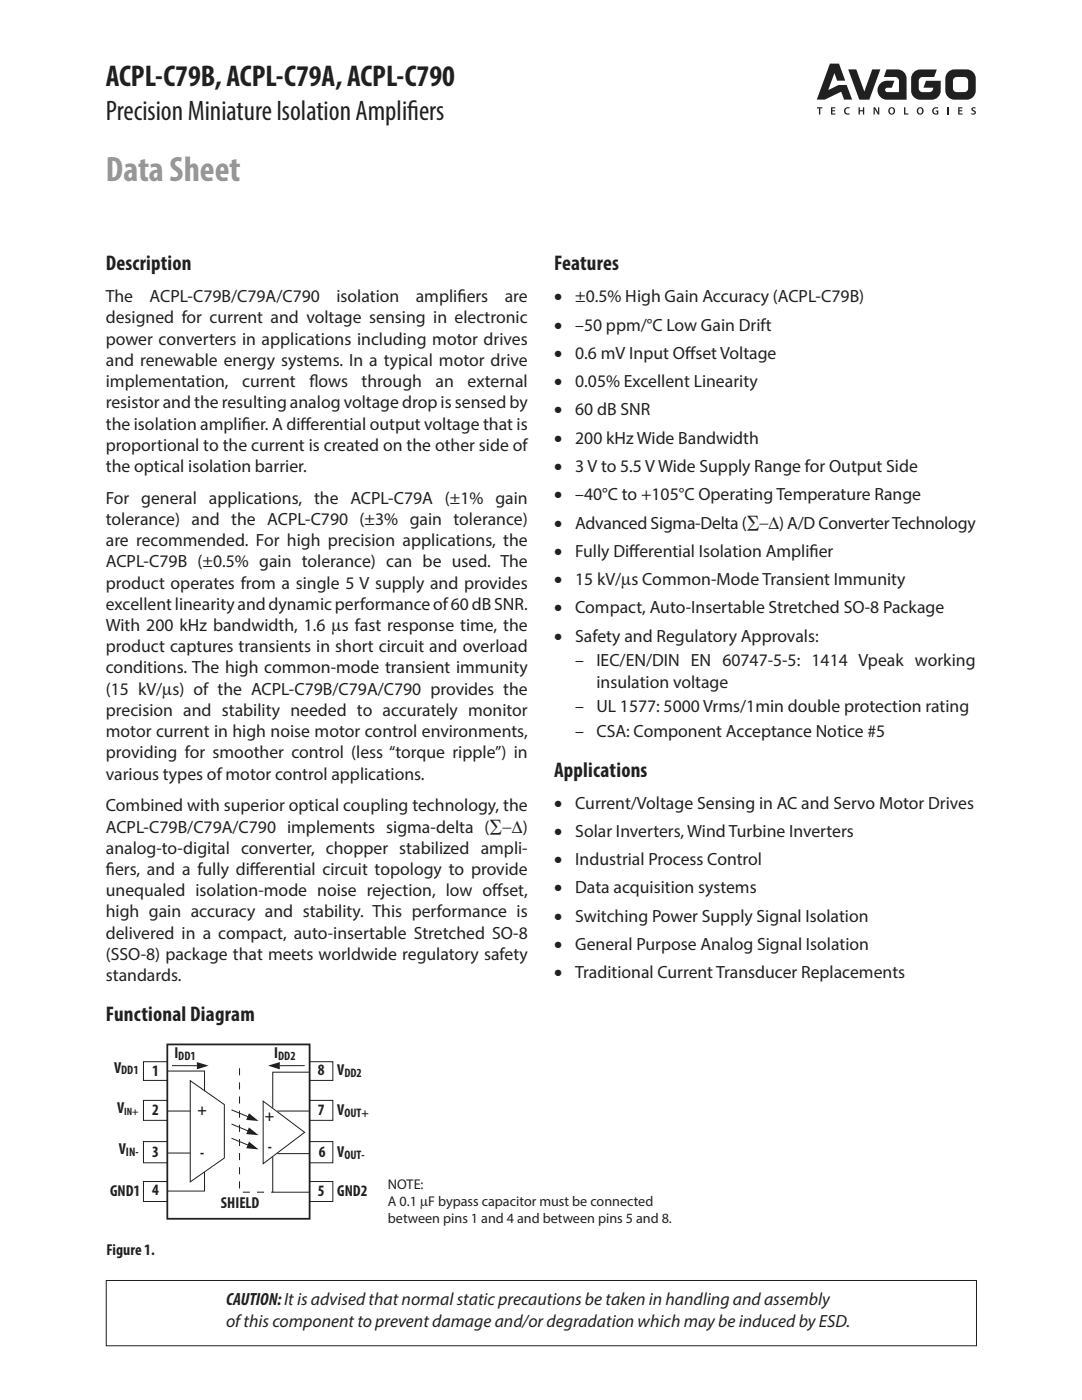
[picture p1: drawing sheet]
<svg xmlns="http://www.w3.org/2000/svg" width="216mm" height="279mm" viewBox="0 0 216 279" stroke-linecap="round" stroke-linejoin="round" font-family="sans-serif">
<defs><g id="words">
<text font-size="7.1" fill="#939598" x="21.1" y="36.1">Data Sheet</text>
<text font-size="6" fill="#231f20" x="21.1" y="17.2">ACPL-C79B, ACPL-C79A, ACPL-C790</text>
<text font-size="5.6" fill="#231f20" x="21.1" y="24">Precision Miniature Isolation Amplifiers</text>
<g font-size="4.2" fill="#231f20">
<text x="21.1" y="54">Description</text>
<text x="110.5" y="54">Features</text>
<text x="110.5" y="155">Applications</text>
<text x="21.1" y="203.7">Functional Diagram</text>
</g>
<g font-size="3.5" fill="#231f20">
<text x="21.1" y="60.3">The</text>
<text x="21.1" y="64.6">designed for current and voltage sensing in electronic</text>
<text x="29.9" y="60.3">ACPL-C79B/C79A/C790</text>
<text x="67.1" y="60.3">isolation</text>
<text x="83" y="60.3">amplif</text>
<text x="91.3" y="60.3">iers</text>
<text x="100.7" y="60.3">are</text>
<text x="110.5" y="60.3">•</text>
<text x="110.5" y="66">•</text>
<text x="114.8" y="60.3">±0.5% High Gain Accuracy (ACPL-C79B)</text>
<text x="114.8" y="66">–50 ppm/°C Low Gain Drift</text>
<text x="21.1" y="68.8">power converters in applications including motor drives</text>
<text x="110.5" y="71.6">•</text>
<text x="114.8" y="71.6">0.6 mV Input Of</text>
<text x="136.7" y="71.6">fset Voltage</text>
<text x="21.1" y="73">and renewable energy systems. In a typical motor drive</text>
<text x="21.1" y="77.3">implementation,</text>
<text x="48.3" y="77.3">current</text>
<text x="61.7" y="77.3">f</text>
<text x="61.7" y="77.3">lows</text>
<text x="72.2" y="77.3">through</text>
<text x="86.9" y="77.3">an</text>
<text x="93.3" y="77.3">external</text>
<text x="110.5" y="77.3">•</text>
<text x="114.8" y="77.3">0.05% Excellent Linearity</text>
<text x="21.1" y="81.5">resistor and the resulting analog voltage drop is sensed by</text>
<text x="110.5" y="82.9">•</text>
<text x="114.8" y="82.9">60 dB SNR</text>
<text x="21.1" y="85.7">the isolation amplif</text>
<text x="21.1" y="90">proportional to the current is created on the other side of</text>
<text x="48.3" y="85.7">ier. A dif</text>
<text x="60" y="85.7">ferential output voltage that is</text>
<text x="110.5" y="88.5">•</text>
<text x="114.8" y="88.5">200 kHz Wide Bandwidth</text>
<text x="21.1" y="94.2">the optical isolation barrier.</text>
<text x="110.5" y="94.2">•</text>
<text x="114.8" y="94.2">3 V to 5.5 V Wide Supply Range for Output Side</text>
<text x="21.1" y="100.5">For general applications, the ACPL-C79A (±1% gain</text>
<text x="110.5" y="99.8">•</text>
<text x="114.8" y="99.8">–40°C to +105°C Operating Temperature Range</text>
<text x="21.1" y="104.8">tolerance) and the ACPL-C790 (±3% gain tolerance)</text>
<text x="110.5" y="105.5">•</text>
<text x="114.8" y="105.5">Advanced Sigma-Delta (∑-∆) A/D Converter Technology</text>
<text x="21.1" y="109">are recommended. For high precision applications, the</text>
<text x="21.1" y="113.2">ACPL-C79B (±0.5% gain tolerance) can be used. The</text>
<text x="110.5" y="111.1">•</text>
<text x="114.8" y="111.1">Fully Dif</text>
<text x="125.6" y="111.1">ferential Isolation Amplif</text>
<text x="161.5" y="111.1">ier</text>
<text x="21.1" y="117.5">product operates from a single 5 V supply and provides</text>
<text x="110.5" y="116.8">•</text>
<text x="114.8" y="116.8">15 kV/µs Common-Mode Transient Immunity</text>
<text x="21.1" y="121.7">excellent linearity and dynamic performance of 60 dB SNR.</text>
<text x="21.1" y="125.9">With 200 kHz bandwidth, 1.6 µs fast response time, the</text>
<text x="110.5" y="122.4">•</text>
<text x="114.8" y="122.4">Compact, Auto-Insertable Stretched SO-8 Package</text>
<text x="21.1" y="130.2">product captures transients in short circuit and overload</text>
<text x="110.5" y="128.1">•</text>
<text x="114.8" y="128.1">Safety and Regulatory Approvals:</text>
<text x="21.1" y="134.4">conditions. The high common-mode transient immunity</text>
<text x="114.8" y="133">–</text>
<text x="119" y="133">IEC/EN/DIN EN 60747-5-5: 1414 Vpeak working</text>
<text x="119" y="137.2">insulation voltage</text>
<text x="21.1" y="138.6">(15 kV/µs) of the ACPL-C79B/C79A/C790 provides the</text>
<text x="21.1" y="142.9">precision and stability needed to accurately monitor</text>
<text x="114.8" y="142.2">–</text>
<text x="119" y="142.2">UL 1577: 5000 Vrms/1min double protection rating</text>
<text x="21.1" y="147.1">motor current in high noise motor control environments,</text>
<text x="114.8" y="147.1">–</text>
<text x="119" y="147.1">CSA: Component Acceptance Notice #5</text>
<text x="21.1" y="151.3">providing for smoother control (less “torque ripple”) in</text>
<text x="21.1" y="155.6">various types of motor control applications.</text>
<text x="21.1" y="161.9">Combined with superior optical coupling technology, the</text>
<text x="110.5" y="161.4">•</text>
<text x="114.8" y="161.4">Current/Voltage Sensing in AC and Servo Motor Drives</text>
<text x="21.1" y="166.2">ACPL-C79B/C79A/C790 implements sigma-delta (∑-∆)</text>
<text x="110.5" y="167">•</text>
<text x="114.8" y="167">Solar Inverters, Wind Turbine Inverters</text>
<text x="21.1" y="170.4">analog-to-digital converter, chopper stabilized ampli-</text>
<text x="110.5" y="172.6">•</text>
<text x="114.8" y="172.6">Industrial Process Control</text>
<text x="21.1" y="174.6">f</text>
<text x="21.1" y="174.6">iers, and a fully dif</text>
<text x="21.1" y="178.9">unequaled isolation-mode noise rejection, low of</text>
<text x="49.9" y="174.6">ferential circuit topology to provide</text>
<text x="98.2" y="178.9">fset,</text>
<text x="110.5" y="178.3">•</text>
<text x="114.8" y="178.3">Data acquisition systems</text>
<text x="21.1" y="183.1">high gain accuracy and stability. This performance is</text>
<text x="110.5" y="183.9">•</text>
<text x="114.8" y="183.9">Switching Power Supply Signal Isolation</text>
<text x="21.1" y="187.3">delivered in a compact, auto-insertable Stretched SO-8</text>
<text x="21.1" y="191.6">(SSO-8) package that meets worldwide regulatory safety</text>
<text x="110.5" y="189.6">•</text>
<text x="114.8" y="189.6">General Purpose Analog Signal Isolation</text>
<text x="21.1" y="195.8">standards.</text>
<text x="110.5" y="195.2">•</text>
<text x="114.8" y="195.2">Traditional Current Transducer Replacements</text>
<text x="45.1" y="260.5">CAUTION:It is advised that normal static precautions be taken in handling and assembly</text>
<text x="45.1" y="264.8">of this component to prevent damage and/or degradation which may be induced by ESD.</text>
</g>
<g font-size="3.2" fill="#231f20">
<text x="22.7" y="214.1">V</text>
<text x="30.3" y="214.8">1</text>
<text x="34.8" y="211.1">I</text>
<text x="54.7" y="211.1">I</text>
<text x="63.4" y="214.5">8</text>
<text x="67.3" y="214.6">V</text>
<text x="23.3" y="222.2">V</text>
<text x="30.3" y="222.5">2</text>
<text x="39.4" y="222.6">+</text>
<text x="52.9" y="223.6">+</text>
<text x="63.4" y="222.5">7</text>
<text x="67.3" y="222.6">V</text>
<text x="23.7" y="230.3">V</text>
<text x="30.3" y="230.8">3</text>
<text x="39.9" y="231.1">-</text>
<text x="53.4" y="230">-</text>
<text x="63.6" y="230.9">6</text>
<text x="67.3" y="230.9">V</text>
<text x="22" y="238.7">GND1</text>
<text x="30.3" y="238.5">4</text>
<text x="63.4" y="238.8">5</text>
<text x="67.3" y="238.7">GND2</text>
<text x="44.1" y="241.1">SHIELD</text>
<text x="21.2" y="250.4">Figure 1.</text>
</g>
<g font-size="2.8" fill="#231f20">
<text x="77.4" y="237.2">NOTE:</text>
<text x="77.4" y="240.6">A 0.1 μF bypass capacitor must be connected</text>
<text x="77.4" y="244">between pins 1 and 4 and between pins 5 and 8.</text>
</g>
<g font-size="2.5" fill="#231f20">
<text x="24.2" y="214.4">DD1</text>
<text x="35.6" y="211.5">DD1</text>
<text x="55.5" y="211.5">DD2</text>
<text x="68.7" y="215">DD2</text>
<text x="68.7" y="222.9">OUT+</text>
<text x="25.1" y="230.6">IN-</text>
<text x="68.7" y="231.3">OUT-</text>
</g>
<text font-size="2.1" fill="#231f20" x="24.8" y="222.6">IN+</text>
</g></defs>
<path d="M21.2 255.5h173.6v13.1h-173.6z" fill="none" stroke="#231f20" stroke-width=".2"/>
<g fill="#231f20">
<path d="M163 21.4h1.1v.2h-.4v1.3h-.3v-1.3h-.4z"/>
<path d="M165.8 21.4h.9v.2h-.6v.4h.5v.2h-.5v.4h.6v.3h-.9z"/>
<path d="M168.6 21.6l.6-.2 .3 .1v.2a.54 .54 0 0 0-.8 .4 .54 .54 0 0 0 .8 .5v.2a.76 .76 0 0 1-1-.2 .76 .76 0 0 1 .1-1z"/>
<path d="M171.3 21.4h.3v.6h.6v-.6h.2v1.5h-.2v-.7h-.6v.7h-.3z"/>
<path d="M174.3 21.4h.3l.6 1.1v-1.1h.3v1.5h-.3l-.7-1.2 .1 1.2h-.3z"/>
<path d="M180.4 21.4h.3v1.2h.5v.3h-.8z"/>
<path d="M186.2 21.6l.6-.2 .4 .1-.1 .2a.54 .54 0 0 0-.8 .3 .54 .54 0 0 0 .7 .6v-.3h-.3v-.2h.5v.7a.79 .79 0 0 1-1-.2 .79 .79 0 0 1 0-1z"/>
<path d="M189.1 21.4h.2v1.5h-.2z"/>
<path d="M191.2 21.4h.8v.2h-.5v.4h.5v.2h-.5v.4h.6v.3h-.9z"/>
<path d="M193.9 21.6l.4-.2 .4 .1-.1 .2h-.5l.1 .2 .2 .1a.43 .43 0 0 1 .3 .4 .43 .43 0 0 1-.2 .4h-.7l.1-.2a.39 .39 0 0 0 .6-.1l-.3-.3a.42 .42 0 0 1-.3-.6z"/>
<path d="M165.6 12.7h1.8l1.3 3.4h-1.7l-.5-1.5-1.2 3.4 2-1h1.6l1.1 2.9h-1.6l-.6-1.6-3.2 1.6h-1.6z"/>
<path d="M182.3 14.4l.8-.5h.5h3.3l-.5 1.5h-2.3a.75 .75 0 0 0-.8 .7v1.5a.75 .75 0 0 0 .8 .8h1.3a.77 .77 0 0 0 .8-.9h-1.9l.5-1.4h2.9a3.4 3.4 0 0 1-.5 3.3l-.4 .3a6.5 6.5 0 0 1-3.7 .1 1.81 1.81 0 0 1-1.3-1.7l.1-2.9z"/>
<path d="M169.2 13.9h1.7l1.6 4.4 1.5-4.4h1.7l-2.2 6h-2z"/>
<path d="M176.9 13.9h2.2a1.81 1.81 0 0 1 1.8 1.8v4.2h-3.9a1.89 1.89 0 0 1-1.9-1.9 1.89 1.89 0 0 1 1.9-1.9h1.5l-.5 1.4h-.9a.44 .44 0 0 0-.5 .4 .44 .44 0 0 0 .5 .5h2.3v-2.3a.75 .75 0 0 0-.8-.7h-2.2z"/>
<path d="M177.7 21.7a.52 .52 0 0 0-.2 .6 .52 .52 0 0 0 .6 .3 .52 .52 0 0 0 .2-.7 .52 .52 0 0 0-.6-.2zM177.2 22.2a.71 .71 0 0 1 1.4 0 .71 .71 0 0 1-1.4 0z"/>
<path d="M183.4 21.7a.52 .52 0 0 0-.2 .6 .52 .52 0 0 0 .6 .3 .52 .52 0 0 0 .2-.7 .52 .52 0 0 0-.6-.2zM182.9 22.2a.71 .71 0 0 1 1.4 0 .71 .71 0 0 1-1.4 0z"/>
<path d="M190.4 15.6l-.2 .5v1.5a.75 .75 0 0 0 .7 .8h1.5a.75 .75 0 0 0 .8-.8v-1.5a.75 .75 0 0 0-.8-.7h-1.5zM189.2 14.4l.8-.5h2.9a1.81 1.81 0 0 1 1.8 1.8v2.4a1.81 1.81 0 0 1-1.8 1.8h-2.5a1.81 1.81 0 0 1-1.8-1.8l.1-2.9z"/>
</g>
<path d="M28.6 211.9h37.8v3.7h-37.8z" fill="#fff"/>
<path d="M28.6 211.9h37.8v3.7h-37.8z" fill="none" stroke="#231f20" stroke-width=".2"/>
<path d="M28.6 219.6h37.8v4h-37.8z" fill="#fff"/>
<path d="M28.6 219.6h37.8v4h-37.8z" fill="none" stroke="#231f20" stroke-width=".2"/>
<path d="M28.6 235.8h37.8v4h-37.8z" fill="#fff"/>
<path d="M28.6 235.8h37.8v4h-37.8z" fill="none" stroke="#231f20" stroke-width=".2"/>
<path d="M28.6 227.8h37.8v4.3h-37.8z" fill="#fff"/>
<path d="M28.6 227.8h37.8v4.3h-37.8z" fill="none" stroke="#231f20" stroke-width=".2"/>
<path d="M33.4 208.4h28.4v34.8h-28.4z" fill="#fff"/>
<path d="M33.4 208.4h28.4v34.8h-28.4z" fill="none" stroke="#231f20" stroke-width=".35"/>
<path d="M33.5 213.8h7.3v4M38 215.7l6.8 4.7v10.7l-6.8 4.8z" fill="none" stroke="#231f20" stroke-width=".2"/>
<path d="M39.3 212l2.3 .7-2.3 .7z" fill="#231f20"/>
<path d="M34.3 212.7h5M52.5 219.8l8.3 6.2-8.3 6.2zM61.7 214h-7.3v7.1M33.5 221.7h4.5M40.8 233.9v3.8h-7.3" fill="none" stroke="#231f20" stroke-width=".2"/>
<path d="M47.8 213.2v24.7h6.6" fill="none" stroke="#231f20" stroke-width=".2" stroke-dasharray="1.4 1.4" stroke-linecap="butt"/>
<path d="M53.5 212.7l2.3-.7v1.4z" fill="#231f20"/>
<path d="M60.8 212.7h-5M33.5 230.1h4.5M54.4 230.9v7h7.4M55.3 221.7h6.6M55.3 230.2h6.6" fill="none" stroke="#231f20" stroke-width=".2"/>
<path d="M49.7 222.2l1.9 1.5-2.5-.2z" fill="#231f20"/>
<path d="M46.2 221.5l3.4 1.4" fill="none" stroke="#231f20" stroke-width=".2"/>
<path d="M49.7 225l1.9 1.6-2.5-.3z" fill="#231f20"/>
<path d="M46.2 224.3l3.4 1.5" fill="none" stroke="#231f20" stroke-width=".2"/>
<path d="M49.7 227.8l1.9 1.6-2.5-.2z" fill="#231f20"/>
<path d="M46.2 227.2l3.4 1.4" fill="none" stroke="#231f20" stroke-width=".2"/>
<use href="#words"/>
</svg>
